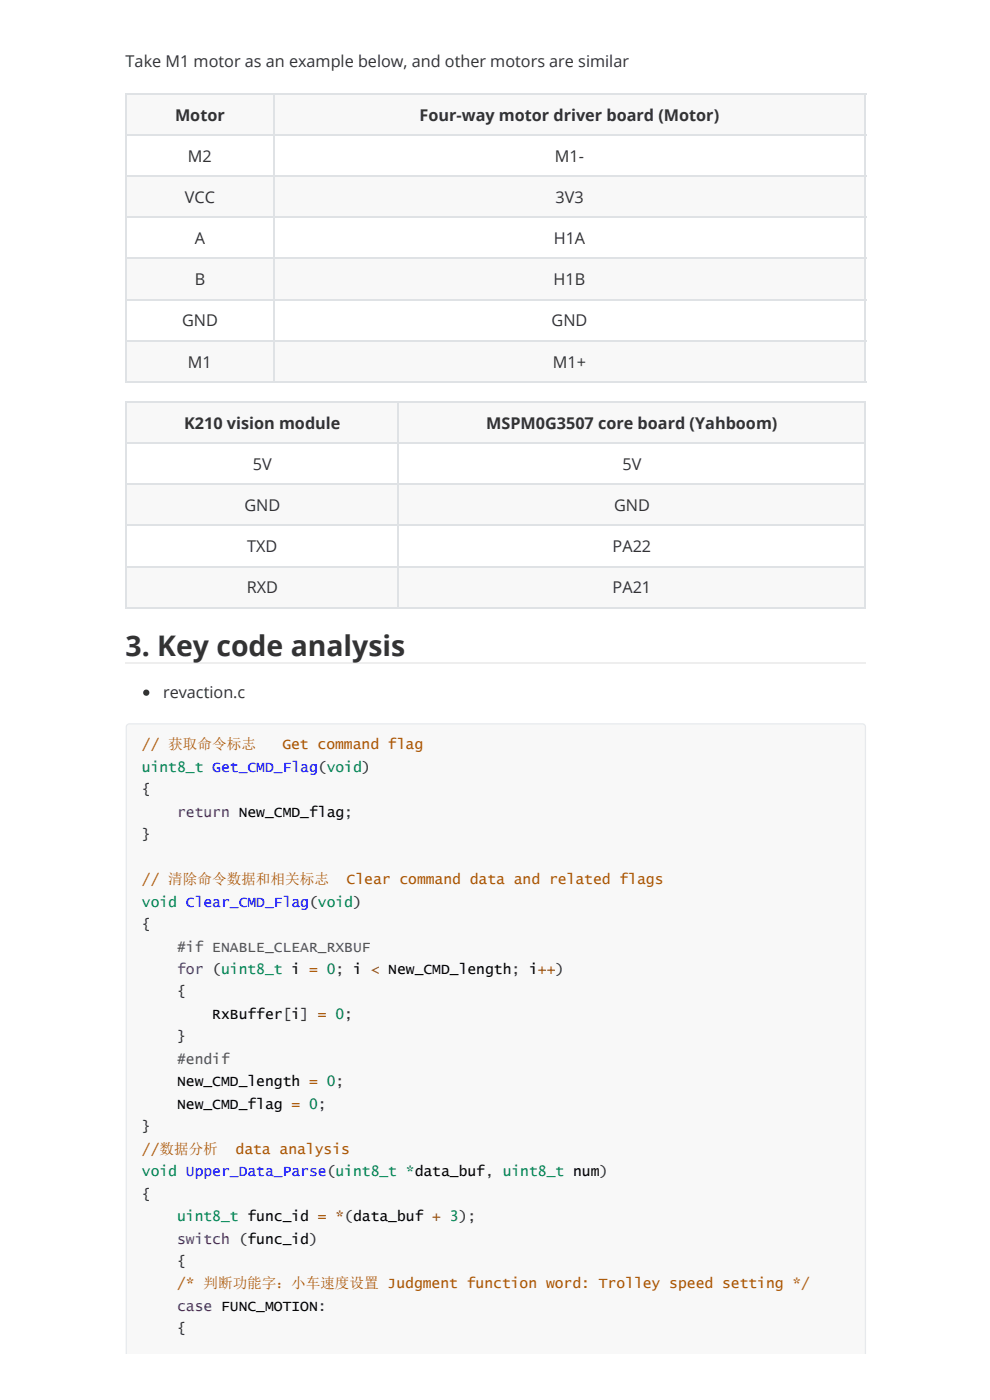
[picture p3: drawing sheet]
<svg xmlns="http://www.w3.org/2000/svg" width="210mm" height="297mm" viewBox="0 0 210 297" stroke-linecap="round" stroke-linejoin="round" font-family="sans-serif">
<defs><g id="words">
<text font-size="6" fill="#333" x="26.6" y="139.1">3. Key code analysis</text>
<g font-size="3.4" fill="#333">
<text x="26.6" y="14.2">Take M1 motor as an example below, and other motors are similar</text>
<text x="37.1" y="25.6">Motor</text>
<text x="89" y="25.6">Four-way motor driver board (Motor)</text>
<text x="39.9" y="34.3">M2</text>
<text x="117.7" y="34.3">M1-</text>
<text x="39.2" y="43.1">VCC</text>
<text x="117.8" y="43.1">3V3</text>
<text x="41.3" y="51.8">A</text>
<text x="117.4" y="51.8">H1A</text>
<text x="41.3" y="60.5">B</text>
<text x="117.4" y="60.5">H1B</text>
<text x="38.6" y="69.3">GND</text>
<text x="116.9" y="69.3">GND</text>
<text x="39.9" y="78">M1</text>
<text x="117.2" y="78">M1+</text>
<text x="39.1" y="91">K210 vision module</text>
<text x="103.1" y="91">MSPM0G3507 core board (Yahboom)</text>
<text x="53.6" y="99.7">5V</text>
<text x="132" y="99.7">5V</text>
<text x="51.8" y="108.4">GND</text>
<text x="130.2" y="108.4">GND</text>
<text x="52.4" y="117.2">TXD</text>
<text x="129.9" y="117.2">PA22</text>
<text x="52.3" y="125.9">RXD</text>
<text x="129.9" y="125.9">PA21</text>
<text x="34.6" y="148.1">revaction.c</text>
</g>
<g font-size="3.1" fill="#a50">
<text x="30.1" y="159">// 获取命令标志</text>
<text x="59.9" y="159">Get command flag</text>
<text x="30.1" y="187.6">// 清除命令数据和相关标志</text>
<text x="73.5" y="187.6">Clear command data and related flags</text>
<text x="30.1" y="244.8">//数据分析</text>
<text x="49.9" y="244.8">data analysis</text>
<text x="37.5" y="273.3">/* 判断功能字：小车速度设置 Judgment function word: Trolley speed setting */</text>
</g>
<g font-size="3.1" fill="#085">
<text x="30.1" y="163.8">uint8_t Get_CMD_Flag(void)</text>
<text x="30.1" y="192.3">void Clear_CMD_Flag(void)</text>
<text x="30.1" y="249.5">void Upper_Data_Parse(uint8_t *data_buf, uint8_t num)</text>
<text x="37.5" y="259.1">uint8_t func_id = *(data_buf + 3);</text>
</g>
<g font-size="3.1" fill="#333">
<text x="30.1" y="168.5">{</text>
<text x="30.1" y="178.1">}</text>
<text x="30.1" y="197.1">{</text>
<text x="37.5" y="211.4">{</text>
<text x="37.5" y="220.9">}</text>
<text x="30.1" y="240">}</text>
<text x="30.1" y="254.3">{</text>
<text x="37.5" y="268.6">{</text>
<text x="37.5" y="282.9">{</text>
</g>
<g font-size="3.1" fill="#708">
<text x="37.5" y="173.3">return New_CMD_flag;</text>
<text x="37.5" y="206.6">for (uint8_t i = 0; i &lt; New_CMD_length; i++)</text>
<text x="37.5" y="263.8">switch (func_id)</text>
<text x="37.5" y="278.1">case FUNC_MOTION:</text>
</g>
<g font-size="3.1" fill="#555">
<text x="37.5" y="201.9">#if ENABLE_CLEAR_RXBUF</text>
<text x="37.5" y="225.7">#endif</text>
</g>
<g font-size="3.1">
<text x="45" y="216.2">RxBuffer[i] = 0;</text>
<text x="37.5" y="230.5">New_CMD_length = 0;</text>
<text x="37.5" y="235.2">New_CMD_flag = 0;</text>
</g>
</g></defs>
<g fill="#f8f8f8">
<path d="M26.6 19.8h31.3v8.7h-31.3z"/>
<path d="M57.9 19.8h125.4v8.7h-125.4z"/>
<path d="M26.6 37.2h31.3v8.8h-31.3z"/>
<path d="M57.9 37.2h125.4v8.8h-125.4z"/>
<path d="M26.6 54.7h31.3v8.7h-31.3z"/>
<path d="M57.9 54.7h125.4v8.7h-125.4z"/>
<path d="M26.6 72.2h31.3v8.7h-31.3z"/>
<path d="M57.9 72.2h125.4v8.7h-125.4z"/>
</g>
<path d="M26.6 19.9h157M26.8 19.8v61.4M58 19.8v61.4M183.5 19.8v61.4M26.6 37.4h157M26.6 28.6h157M26.6 54.8h157M26.6 46.1h157M26.6 72.3h157M26.6 63.6h157M26.6 81h157" fill="none" stroke="#dfe2e5" stroke-width=".26"/>
<g fill="#f8f8f8">
<path d="M26.6 85.1h57.7v8.8h-57.7z"/>
<path d="M84.3 85.1h99v8.8h-99z"/>
<path d="M26.6 102.6h57.7v8.7h-57.7z"/>
<path d="M84.3 102.6h99v8.7h-99z"/>
<path d="M26.6 120.1h57.7v8.7h-57.7z"/>
<path d="M84.3 120.1h99v8.7h-99z"/>
</g>
<path d="M26.6 85.3h157M26.6 94h157M26.8 85.1v44M84.5 85.1v44M183.5 85.1v44M26.6 111.5h157M26.6 102.7h157M26.6 129h157M26.6 120.2h157" fill="none" stroke="#dfe2e5" stroke-width=".26"/>
<path d="M26.6 140.6h157" fill="none" stroke="#eee" stroke-width=".26"/>
<circle cx="31" cy="147" r=".66" fill="#333"/>
<path d="M27 153.8l.4-.2h155.4a.66 .66 0 0 1 .7 .6v133h-156.7v-133z" fill="#f8f8f8"/>
<path d="M26.8 287.2v-133a.66 .66 0 0 1 .6-.6h155.4a.66 .66 0 0 1 .7 .6v133" fill="none" stroke="#e7eaed" stroke-width=".26"/>
<path d="M28 155.8h154.3v131.4h-154.3z" fill="#f8f8f8"/>
<use href="#words"/>
</svg>
